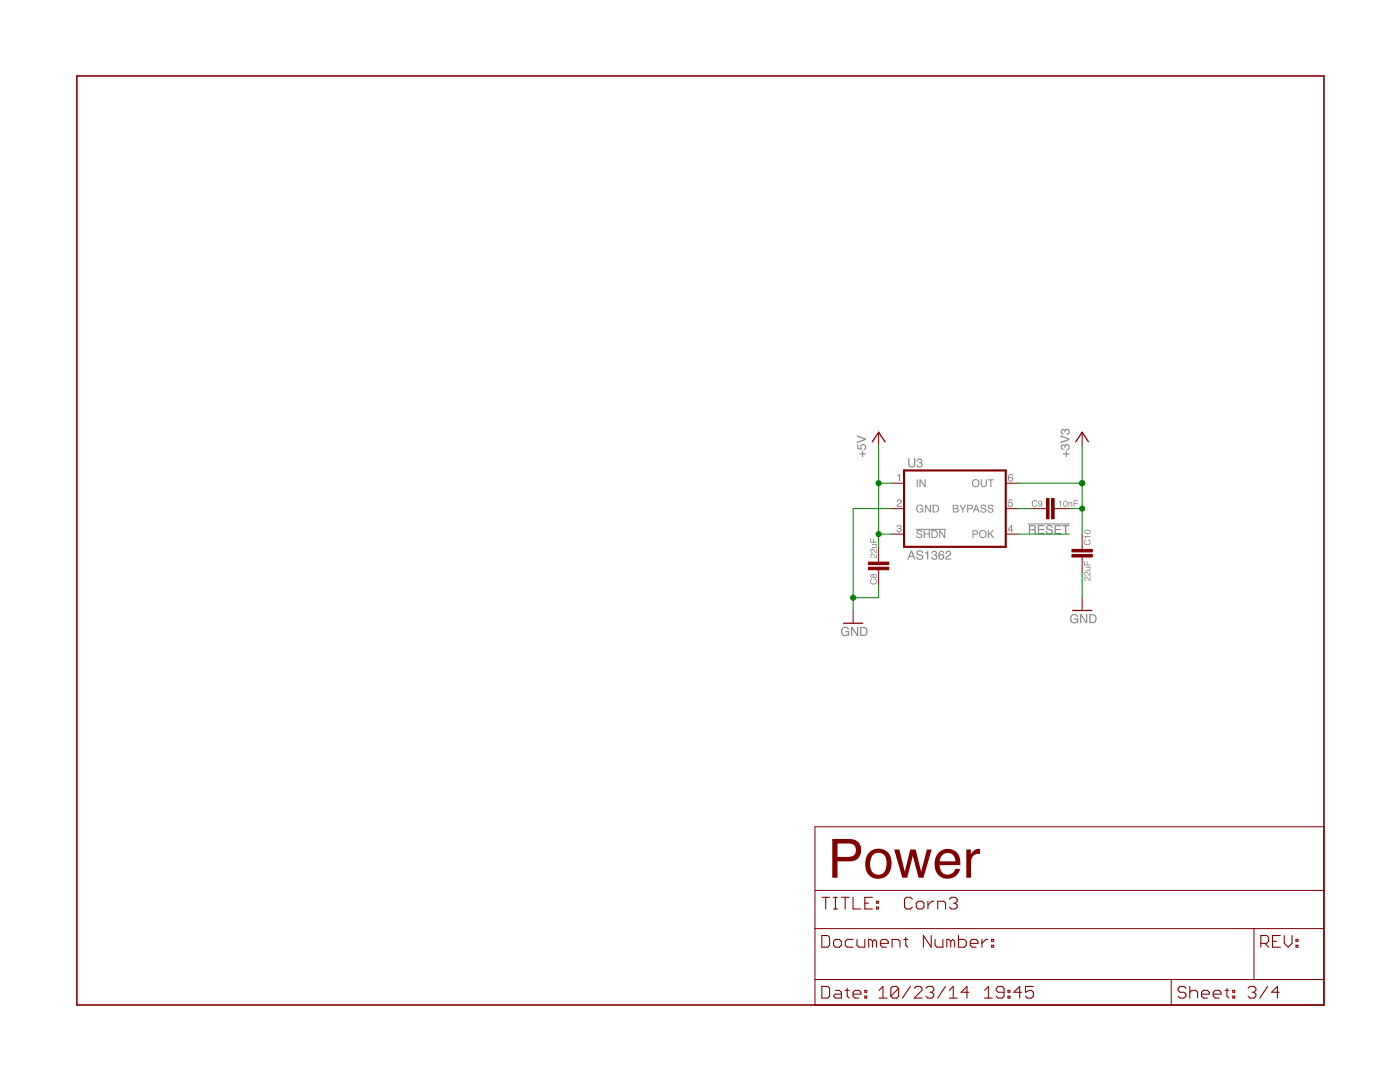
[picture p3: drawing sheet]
<svg xmlns="http://www.w3.org/2000/svg" width="279mm" height="216mm" viewBox="0 0 279 216" stroke-linecap="round" stroke-linejoin="round" font-family="sans-serif">
<g fill="#808080">
<path d="M213.8 122.8a.8 .8 0 0 1 1.4 .3h-.3a.62 .62 0 0 0-.8-.3 .62 .62 0 0 0-.3 .9 .57 .57 0 0 0 .6 .5 .57 .57 0 0 0 .6-.6h-.6v-.2h.8v1h-.2v-.3a.88 .88 0 0 1-1.2 .1 .88 .88 0 0 1-.1-1.2zM215.6 122.6h.2l1 1.4v-1.4h.2v1.8h-.3l-.9-1.5v1.5h-.2zM217.6 122.8v1.3h.5a.7 .7 0 0 0 .5-.6 .7 .7 0 0 0-.5-.7zM217.4 122.6h.7a.91 .91 0 0 1 .8 .9 .91 .91 0 0 1-.8 .9h-.7z" fill-rule="evenodd"/>
<path d="M216.5 115.1a.73 .73 0 0 1 .9 .6l.1-.7h.1v.9l-.4-.2a.44 .44 0 0 0-.2-.4 .44 .44 0 0 0-.5 .1v.2l.3 .1v.2l-.1-.1a.42 .42 0 0 1-.2-.7zM216.5 114.1a.73 .73 0 0 1 .9 .6l.1-.6h.1v.8l-.4-.1a.44 .44 0 0 0-.2-.5 .44 .44 0 0 0-.5 .1v.2l.3 .1v.2h-.1a.42 .42 0 0 1-.2-.8zM216.7 113.1h.9v.2h-.1a.32 .32 0 0 1 .1 .3 .32 .32 0 0 1-.3 .3h-.6v-.2h.7l.1-.2-.1-.2h-.7zM216.3 111.9h.2v.8h.4v-.7h.1v.7h.6v.1h-1.3z" fill-rule="evenodd"/>
<path d="M168.1 125.3a.8 .8 0 0 1 1.3 .3h-.2a.62 .62 0 0 0-.8-.3 .62 .62 0 0 0-.3 .9 .57 .57 0 0 0 .6 .5 .57 .57 0 0 0 .5-.6h-.5v-.2h.8v1h-.2v-.2a.88 .88 0 0 1-1.3 0 .88 .88 0 0 1-.1-1.2zM169.9 125.1h.2l.9 1.5v-1.5h.3v1.8h-.3l-.9-1.5v1.5h-.2zM171.9 125.3v1.4h.4a.7 .7 0 0 0 .6-.7 .7 .7 0 0 0-.6-.7zM171.7 125.1h.7a.91 .91 0 0 1 .7 .9 .91 .91 0 0 1-.7 .9h-.7z" fill-rule="evenodd"/>
<path d="M212.2 90.5h.5v-.5h.2v.5h.5v.2h-.5v.5h-.2v-.5h-.5zM211.8 88.8l.3-.1 .4 .2a.58 .58 0 0 1 1 .1 .58 .58 0 0 1-.6 .8v-.2a.35 .35 0 0 0 .4-.5 .35 .35 0 0 0-.7 0v.2h-.2a.29 .29 0 0 0-.2-.4 .29 .29 0 0 0-.3 .3l.1 .3 .3 .1v.2a.58 .58 0 0 1-.6-.4 .58 .58 0 0 1 .1-.6zM211.6 86.9l1.8 .6v.3l-1.8 .6v-.2l1.6-.6-1.6-.5zM211.8 85.8l.3-.2 .4 .2a.58 .58 0 0 1 1 .2 .58 .58 0 0 1-.6 .8v-.3a.35 .35 0 0 0 .4-.5 .35 .35 0 0 0-.7 0v.3h-.2a.29 .29 0 0 0-.2-.4 .29 .29 0 0 0-.3 .2l.1 .4h.3v.2a.58 .58 0 0 1-.6-.3 .58 .58 0 0 1 .1-.6z" fill-rule="evenodd"/>
<path d="M171.5 90.5h.6v-.5h.2v.5h.5v.2h-.5v.5h-.2v-.5h-.6zM171.1 88.7h.2v.7l.5 .1a.61 .61 0 0 1 .3-.9 .61 .61 0 0 1 .8 .5 .61 .61 0 0 1-.5 .7v-.2a.38 .38 0 0 0 .1-.6 .38 .38 0 0 0-.6 0 .38 .38 0 0 0 .1 .5v.2l-.9-.1zM171 86.9l1.8 .6v.3l-1.8 .6v-.2l1.5-.6-1.5-.5z" fill-rule="evenodd"/>
<path d="M211.3 100.1l.5-.2v1.2h-.2v-.9h-.3zM212.3 100a.51 .51 0 0 1 .7 .1 .51 .51 0 0 1 0 .6 .44 .44 0 0 1-.5 .4 .44 .44 0 0 1-.3-.6zM212.5 100a.54 .54 0 0 0-.2 .6 .54 .54 0 0 0 .4 .4 .52 .52 0 0 0 .2-.6 .52 .52 0 0 0-.4-.4zM213.2 100.2l.2 .1a.33 .33 0 0 1 .4-.1 .33 .33 0 0 1 .2 .3v.6h-.2v-.6a.23 .23 0 0 0-.2-.2 .23 .23 0 0 0-.2 .3v.5h-.2zM214.3 99.8h.8v.2h-.7v.4h.7v.1h-.7v.6h-.1z" fill-rule="evenodd"/>
<path d="M173.8 110.6a.73 .73 0 0 1 .9 .5l.1-.6h.2v.8l-.4-.1a.44 .44 0 0 0-.3-.4 .44 .44 0 0 0-.4 0v.2l.3 .2v.1h-.2a.42 .42 0 0 1-.2-.7zM173.8 109.6a.73 .73 0 0 1 .9 .5l.1-.6h.2v.9l-.4-.2a.44 .44 0 0 0-.3-.4 .44 .44 0 0 0-.4 0v.2l.3 .2v.1h-.2a.42 .42 0 0 1-.2-.7zM174 108.6h1v.1h-.2a.32 .32 0 0 1 .2 .4 .32 .32 0 0 1-.3 .2h-.7v-.1l.7-.1 .1-.1-.1-.2-.7-.1zM173.7 107.4h.1v.7h.4v-.6h.2v.6h.6v.2h-1.3z" fill-rule="evenodd"/>
<path d="M216.4 107.8l.3-.1-.2 .2a.47 .47 0 0 0 .5 .7 .47 .47 0 0 0 .4-.7l-.2-.1v-.1a.61 .61 0 0 1 .4 .8 .61 .61 0 0 1-1 .2l-.3-.3zM216.4 106.9h1.2v.2h-.9v.3h-.1zM216.5 105.8a.66 .66 0 0 1 .7-.1 .66 .66 0 0 1 .4 .6 .68 .68 0 0 1-.7 .2 .68 .68 0 0 1-.5-.5zM216.6 106a.48 .48 0 0 0 .4 .4 .48 .48 0 0 0 .5-.4l-.5-.2z" fill-rule="evenodd"/>
<path d="M183 95.6h.2v1.6h-.2zM183.5 95.6h.3l.7 1.3v-1.3h.2v1.6h-.2l-.8-1.3v1.3h-.2z" fill-rule="evenodd"/>
<path d="M179.1 94.9l.5-.3v1.5h-.2v-1.1h-.3z" fill-rule="evenodd"/>
<path d="M183.1 100.9a.68 .68 0 0 1 1.1 .3h-.2a.58 .58 0 0 0-1 .1 .58 .58 0 0 0 .6 .8 .45 .45 0 0 0 .5-.5h-.5v-.2h.7v.9l-.2-.2a.77 .77 0 0 1-1.2-.1 .77 .77 0 0 1 .2-1.1zM184.6 100.7h.2l.8 1.3v-1.3h.2v1.6h-.2l-.8-1.3v1.3h-.2zM186.3 100.9v1.2h.4a.6 .6 0 0 0 .5-.6 .6 .6 0 0 0-.5-.6zM186.1 100.7h.7a.78 .78 0 0 1 .6 .8 .78 .78 0 0 1-.7 .8h-.6z" fill-rule="evenodd"/>
<path d="M179.2 99.7a.52 .52 0 0 1 .8 .3 .52 .52 0 0 1-.6 .7l-.2 .3h.8v.1h-1.1l.2-.4a.59 .59 0 0 0 .6-.8h-.4l-.1 .3h-.2z" fill-rule="evenodd"/>
<path d="M183 105.9l.5-.1a.5 .5 0 0 1 .5 .5h-.2a.36 .36 0 0 0-.3-.4 .36 .36 0 0 0-.4 .4l.1 .1a.66 .66 0 0 1 .8 .8 .66 .66 0 0 1-.7 .2 .66 .66 0 0 1-.4-.6h.2a.4 .4 0 0 0 .4 .4 .4 .4 0 0 0 .4-.4h-.1a.72 .72 0 0 1-.9-.8zM184.3 105.8h.3v.6h.8v-.6h.2v1.5h-.2v-.7h-.8v.7h-.3zM186.1 106v1.2h.4a.6 .6 0 0 0 .5-.6 .6 .6 0 0 0-.5-.6zM185.9 105.8h.6a.78 .78 0 0 1 .7 .8 .78 .78 0 0 1-.7 .7h-.6zM187.4 105.8h.3l.7 1.2v-1.2h.2v1.5h-.2l-.8-1.2v1.2h-.2z" fill-rule="evenodd"/>
</g>
<path d="M182.8 105.6h6" fill="none" stroke="#808080" stroke-width=".2"/>
<g fill="#808080">
<path d="M179.1 104.8a.43 .43 0 0 1 .7 0 .43 .43 0 0 1-.1 .6 .5 .5 0 0 1-.1 .9 .5 .5 0 0 1-.7-.5h.2a.3 .3 0 0 0 .5 .3 .3 .3 0 0 0 0-.6h-.3l.1-.1a.25 .25 0 0 0 .3-.2 .25 .25 0 0 0-.2-.3l-.3 .1-.1 .2h-.1z" fill-rule="evenodd"/>
<path d="M194.1 105.8h.7a.44 .44 0 0 1 .4 .4 .44 .44 0 0 1-.4 .5h-.5v.6h-.2zM194.3 106v.5h.4a.27 .27 0 0 0 .3-.3 .27 .27 0 0 0-.3-.2zM195.4 106.6a.8 .8 0 0 1 1.6 0 .8 .8 0 0 1-1.6 0zM195.6 106.5a.6 .6 0 0 0 1.2 0 .6 .6 0 0 0-1.2 0zM197.1 105.8h.2v.8l.8-.8h.3l-.7 .6 .7 .9h-.3l-.5-.7-.3 .2v.5h-.2z" fill-rule="evenodd"/>
<path d="M201.8 105l-.5 .7h.5zM201.8 104.7h.2v1h.2v.2h-.2v.3h-.2v-.3h-.7z" fill-rule="evenodd"/>
<path d="M190.4 100.9v.5h.3a.25 .25 0 0 0 .4-.3 .25 .25 0 0 0-.4-.2zM190.4 101.5v.6l.7-.1-.1-.4zM190.1 100.7h.7a.38 .38 0 0 1 .4 .3 .38 .38 0 0 1-.1 .4 .43 .43 0 0 1 .2 .6 .43 .43 0 0 1-.5 .3h-.7zM191.5 100.7h.2l.4 .8 .5-.8h.2l-.6 .9v.7h-.2v-.7zM193 100.7h.7a.44 .44 0 0 1 .5 .5 .44 .44 0 0 1-.5 .4h-.5v.7h-.2zM193.2 100.9v.5h.4a.27 .27 0 0 0 .4-.2 .27 .27 0 0 0-.4-.3zM194.8 101l-.2 .6h.5zM194.7 100.7h.3l.5 1.6h-.2l-.2-.5h-.6l-.1 .5h-.3zM195.8 100.8l.4-.1a.5 .5 0 0 1 .6 .5h-.2a.36 .36 0 0 0-.4-.3 .36 .36 0 0 0-.3 .3l.1 .1a.66 .66 0 0 1 .8 .8 .66 .66 0 0 1-.7 .2 .66 .66 0 0 1-.5-.5h.2a.4 .4 0 0 0 .4 .3 .4 .4 0 0 0 .4-.3v-.1a.72 .72 0 0 1-.9-.7zM197.3 100.8l.4-.1a.5 .5 0 0 1 .5 .5h-.2a.36 .36 0 0 0-.3-.3 .36 .36 0 0 0-.4 .3l.1 .1a.66 .66 0 0 1 .8 .8 .66 .66 0 0 1-.7 .2 .66 .66 0 0 1-.4-.5h.2a.4 .4 0 0 0 .4 .3 .4 .4 0 0 0 .4-.3l-.1-.1a.72 .72 0 0 1-.8-.7z" fill-rule="evenodd"/>
<path d="M201.3 99.7h.8v.2h-.6l-.1 .4a.52 .52 0 0 1 .7 .2 .52 .52 0 0 1-.3 .7 .52 .52 0 0 1-.6-.4h.2a.33 .33 0 0 0 .4 .1 .33 .33 0 0 0 .1-.5 .33 .33 0 0 0-.5 .1h-.2z" fill-rule="evenodd"/>
<path d="M194 96.4a.79 .79 0 0 1 1.5 0 .79 .79 0 0 1-1.5 0zM194.2 96.4a.59 .59 0 0 0 1.1 0 .59 .59 0 0 0-1.1 0zM195.7 95.6h.2v1a.4 .4 0 0 0 .4 .4 .4 .4 0 0 0 .4-.4v-1h.2v.9a.61 .61 0 0 1-.6 .7 .61 .61 0 0 1-.6-.7zM197.1 95.6h1.3v.2h-.5v1.4h-.3v-1.4h-.5z" fill-rule="evenodd"/>
<path d="M201.3 94.7l.2-.1a.44 .44 0 0 1 .7 .4l-.6-.2-.2 .5a.51 .51 0 0 1 .8 .2 .51 .51 0 0 1-.4 .7 .51 .51 0 0 1-.6-.6zM201.4 95.6a.32 .32 0 0 0 .6 0 .32 .32 0 0 0-.6 0z" fill-rule="evenodd"/>
<path d="M181.3 91.5h.2v1.1a.46 .46 0 0 0 .5 .5 .46 .46 0 0 0 .4-.5v-1.1h.3v1a.72 .72 0 0 1-.7 .8 .72 .72 0 0 1-.7-.8zM183.1 91.6a.5 .5 0 0 1 .8 0 .5 .5 0 0 1-.1 .7 .58 .58 0 0 1-.1 1 .58 .58 0 0 1-.8-.6h.2a.35 .35 0 0 0 .5 .4 .35 .35 0 0 0 .1-.6l-.3-.1v-.2a.29 .29 0 0 0 .4-.2 .29 .29 0 0 0-.3-.3l-.3 .1v.3h-.2z" fill-rule="evenodd"/>
<path d="M181.9 110.1l-.3 .8h.6zM181.8 109.9h.2l.7 1.8h-.3l-.2-.6h-.7l-.2 .6h-.2zM183.1 110a.7 .7 0 0 1 1.1 .4h-.2a.42 .42 0 0 0-.5-.4 .42 .42 0 0 0-.3 .4 1.45 1.45 0 0 1 1.1 .8 .73 .73 0 0 1-.8 .5 .73 .73 0 0 1-.7-.6h.3a.47 .47 0 0 0 .4 .4 .47 .47 0 0 0 .5-.4l-.4-.2a.55 .55 0 0 1-.6-.2 .55 .55 0 0 1 .1-.7zM184.6 110.3l.7-.4v1.8h-.3v-1.3h-.4zM186.1 110a.5 .5 0 0 1 .7 0 .5 .5 0 0 1 0 .7 .58 .58 0 0 1-.2 1 .58 .58 0 0 1-.8-.6h.3a.35 .35 0 0 0 .5 .4 .35 .35 0 0 0 0-.6l-.3-.1v-.1a.29 .29 0 0 0 .4-.3 .29 .29 0 0 0-.3-.3l-.3 .2v.2h-.2zM187.5 110.1l.6-.2 .3 .3v.2h-.2a.36 .36 0 0 0-.4-.3 .36 .36 0 0 0-.3 .5v.2a.58 .58 0 0 1 .9 .2 .58 .58 0 0 1-.4 .8 .58 .58 0 0 1-.7-.6v-.7zM187.5 111.1a.4 .4 0 0 0 .8 0 .4 .4 0 0 0-.8 0zM188.9 110a.6 .6 0 0 1 .9 .3 .6 .6 0 0 1-.6 .8l-.3 .3h.9v.3h-1.2a1.47 1.47 0 0 1 1-1.1 .35 .35 0 0 0-.3-.5 .35 .35 0 0 0-.4 .4h-.2z" fill-rule="evenodd"/>
<path d="M206.1 100l.2-.2h.4l.3 .4-.3-.2a.47 .47 0 0 0-.6 .5 .47 .47 0 0 0 .7 .4l.1-.3h.1a.61 .61 0 0 1-.8 .5 .61 .61 0 0 1-.2-1zM207.3 100a.5 .5 0 0 1 .6 0 .5 .5 0 0 1 .1 .7 .41 .41 0 0 1-.3 .4 .41 .41 0 0 1-.5-.3l.5 .2 .2-.5a.4 .4 0 0 1-.6 .1 .4 .4 0 0 1 0-.6zM207.3 100.3a.3 .3 0 0 0 .6 0 .3 .3 0 0 0-.6 0z" fill-rule="evenodd"/>
<path d="M173.8 115.7l.3-.2-.2 .3a.47 .47 0 0 0 .4 .7 .47 .47 0 0 0 .4-.7l-.2-.1v-.2a.61 .61 0 0 1 .4 .9 .61 .61 0 0 1-.9 .2l-.3-.4zM173.8 115a.25 .25 0 0 0 .5 0 .25 .25 0 0 0-.5 0zM174.4 114.9a.26 .26 0 0 0 .5 0 .26 .26 0 0 0-.5 0zM173.8 114.7l.2-.1 .3 .1a.38 .38 0 0 1 .6 0 .38 .38 0 0 1 0 .5 .38 .38 0 0 1-.6 0 .36 .36 0 0 1-.6 0 .36 .36 0 0 1 .1-.5z" fill-rule="evenodd"/>
<path d="M205.6 105v.6h.5a.31 .31 0 0 0 .4-.3 .31 .31 0 0 0-.3-.3zM205.3 104.8h.9a.49 .49 0 0 1 .5 .3 .49 .49 0 0 1-.2 .6l.2 .2 .1 .7h-.3l-.1-.7-.3-.1h-.5v.8h-.3zM207.1 104.8h1.3v.2h-1v.5h1v.3h-1v.6h1.1v.2h-1.4zM208.9 104.9a.7 .7 0 0 1 1.2 .4h-.3a.42 .42 0 0 0-.4-.4 .42 .42 0 0 0-.4 .5 1.45 1.45 0 0 1 1.1 .7 .73 .73 0 0 1-.7 .5 .73 .73 0 0 1-.7-.6h.2a.47 .47 0 0 0 .5 .4 .47 .47 0 0 0 .5-.4l-.4-.2a.55 .55 0 0 1-.6-.2 .55 .55 0 0 1 0-.7zM210.5 104.8h1.3v.2h-1.1v.5h1v.3h-1v.6h1.1v.2h-1.3zM212 104.8h1.4v.2h-.6v1.6h-.2v-1.6h-.6z" fill-rule="evenodd"/>
</g>
<path d="M205.1 104.5h8.3" fill="none" stroke="#808080" stroke-width=".2"/>
<path d="M166.1 167.4h3.5a2.23 2.23 0 0 1 2.3 2.2 2.23 2.23 0 0 1-2.3 2.3h-2.5v3.2h-1zM167.1 168.3v2.7h2.1a1.36 1.36 0 0 0 1.6-1.4 1.36 1.36 0 0 0-1.6-1.3zM174.3 170.5a2.82 2.82 0 0 0 .3 3.9 1.64 1.64 0 0 0 2.3-1.7 1.93 1.93 0 0 0-1.6-2.5zM173.4 170.2a2.66 2.66 0 0 1 3.3-.5 2.66 2.66 0 0 1 1.2 3 2.62 2.62 0 0 1-2.8 2.6 2.62 2.62 0 0 1-2.4-2.9l.2-1.5zM178.5 169.5h1l1.1 4.4 1.1-4.4h1l1.1 4.4 1.2-4.4h.9l-1.6 5.6h-1l-1.1-4.3-1.1 4.3h-1zM187.3 170.2a2.52 2.52 0 0 1 2.9-.6 2.52 2.52 0 0 1 1.5 2.6v.4h-4.2a1.61 1.61 0 0 0 1.2 1.9 1.61 1.61 0 0 0 1.9-1.1h1a2.58 2.58 0 0 1-3 1.9 2.58 2.58 0 0 1-2.1-2.9l.1-1zM188 170.7l-.3 .5-.1 .7h3.1a1.54 1.54 0 0 0-.9-1.6 1.54 1.54 0 0 0-1.8 .4zM192.8 169.5h.9v1a1.67 1.67 0 0 1 1.9-1.1v1a1.45 1.45 0 0 0-1.8 1.5v3.2h-1z" fill-rule="evenodd" fill="#800000"/>
<path d="M15.3 15.2h248.9v185.3h-248.9z" fill="none" stroke="#800000" stroke-width=".32"/>
<g fill="none" stroke="#800000" stroke-width=".2">
<path d="M175.3 86.3v2.5M177.9 96.4h2.5M200.7 96.4h2.6M216 86.3v2.5M175.3 109.1v3.1M175.3 113.7v3M177.9 101.5h2.5M177.9 106.6h2.5M200.7 101.5h2.6M200.7 106.6h2.6M205.8 101.5h3.1M210.4 101.5h3"/>
<path d="M216 106.6v3M216 111.1v3.1M216 119.3v2.5M170.3 121.8v2.6M162.6 165h101.6v35.5h-101.6zM162.6 177.7h101.6M162.6 185.3h101.6M162.6 195.5h101.6M233.7 195.5v5M250.3 185.3v10.2"/>
</g>
<g fill="none" stroke="#800000" stroke-width=".21">
<path d="M164 179h1.6M164.8 179v2.4M166.3 179h.8M166.7 179v2.4M167.9 179h1.6M168.7 179v2.4M170.2 179v2.4h1.6M174.1 179h-1.5v2.4h1.5M174.9 179.8h.4v.4h-.4zM182.1 179.4l-.4-.4h-.8l-.4 .4v1.6l.4 .4h.8l.4-.4M185.2 179.8v1.6M186.4 179.8h-.4l-.8 .8"/>
<path d="M189.5 179.4l.4-.4h.7l.4 .4v.4l-.4 .4M164 186.7h1.2l.4 .3v1.6l-.4 .4h-1.2zM164 196.8h1.2l.4 .4v1.6l-.4 .4h-1.2zM166.3 187.8l.4-.3h.8l.4 .3v.8l-.4 .4h-.8l-.4-.4zM166.3 181.4h.8M166.7 197.6h.8l.4 .4v1.2h-1.2l-.4-.4 .4-.4h1.2M168.7 197.6h.8M169.1 197.2v1.6l.4 .4M170.2 198.4h1.6v-.4l-.4-.4h-.8l-.4 .4v.8l.4 .4h.8M170.2 187.5h-1.1l-.4 .3v.8l.4 .4h1.1M171 187.5v1.1l.4 .4h1.2v-1.5M172.6 198.8h.4v.4h-.4z"/>
<path d="M172.6 197.6h.4v.4h-.4zM172.6 180.2h.8M174.1 187.8l-.3-.3h-.4v1.5M174.1 187.8l.4-.3 .4 .3v1.2M174.1 187.8v1.2M174.9 181h.4v.4h-.4zM175.4 199.2h1.6M175.4 197.6l.8-.8v2.4M175.7 188.2h1.6v-.4l-.4-.3h-.8l-.4 .3v.8l.4 .4h.8M178 189v-1.5h1.2l.4 .3v1.2M179.3 197.2v1.6l-.4 .4h-.7l-.4-.4M179.3 197.2l-.4-.4h-.7l-.4 .4v1.6"/>
<path d="M179.3 197.2l-1.5 1.6M180.4 187.5h.8M180.8 187v1.6l.4 .4M181.7 196.8l-1.6 2.4M182.5 197.2l.3-.4h.8l.4 .4v.4l-1.5 1.6h1.5M182.9 180.2l.3-.4h.8l.4 .4v.8l-.4 .4h-.8l-.3-.4zM184.8 197.2l.4-.4h.8l.4 .4v.4l-.4 .4M185.6 198h.4M185.8 186.7v2.3l-1.5-2.3v2.3M186 198l.4 .4v.4l-.4 .4h-.8l-.4-.4M186.6 187.5v1.1l.4 .4h1.2v-1.5M187.1 181.4v-1.6h1.2l.4 .4v1.2"/>
<path d="M188.7 196.8l-1.6 2.4M189.5 199.2h1.5M189.5 197.6l.7-.8v2.4M189.7 187.8l.4-.3 .4 .3v1.2M189.7 187.8l-.4-.3h-.3v1.5M189.7 187.8v1.2M190.3 180.2h.3M190.6 180.2l.4 .4v.4l-.4 .4h-.7l-.4-.4M191.3 186.7v2.3h1.2l.3-.4v-.8l-.3-.3h-1.2M193.4 198h-1.6l1.2-1.2v2.4M193.6 188.2h1.6v-.4l-.4-.3h-.8l-.4 .3v.8l.4 .4h.8M196 187.5v1.5"/>
<path d="M196.5 199.2h1.5M196.5 197.6l.8-.8v2.4M197.1 187.5h-.4l-.7 .7M197.9 188.6h.4v.4h-.4zM197.9 187.5h.4v.3h-.4zM200.4 198h-1.2l-.4-.4v-.4l.4-.4h.8l.4 .4v1.6l-.4 .4h-.8l-.4-.4M201.2 198.8h.3v.4h-.3zM201.2 197.6h.3v.4h-.3zM203.9 198h-1.6l1.2-1.2v2.4M206.2 196.8h-1.5v1.2l.7-.4h.4l.4 .4v.8l-.4 .4h-.7l-.4-.4M236.7 197.2l-.4-.4h-.8l-.4 .4v.4l.4 .4h.8l.4 .4v.4l-.4 .4h-.8l-.4-.4M237.4 198l.4-.4h.8l.4 .4v1.2"/>
<path d="M237.4 196.8v2.4M239.8 198.4h1.5v-.4l-.3-.4h-.8l-.4 .4v.8l.4 .4h.8M242.1 198.4h1.6v-.4l-.4-.4h-.8l-.4 .4v.8l.4 .4h.8M244.5 197.6h.8M244.9 197.2v1.6l.4 .4M246 198.8h.4v.4h-.4zM246 197.6h.4v.4h-.4zM249.1 197.2l.4-.4h.8l.3 .4v.4l-.3 .4M249.9 198h.4M250.3 198l.3 .4v.4l-.3 .4h-.8l-.4-.4M251.6 188.2h1.2l.4-.4v-.8l-.4-.3h-1.2v2.3M252.4 188.2l.8 .8"/>
<path d="M253 196.8l-1.6 2.4M254 187.8h.7M255.3 198h-1.5l1.1-1.2v2.4M255.5 186.7h-1.5v2.3h1.5M256.3 186.7v1.5l.8 .8 .8-.8v-1.5M258.6 188.6h.4v.4h-.4zM258.6 187.5h.4v.3h-.4z"/>
</g>
<path d="M174.1 88.2l1.2-1.9 1.3 1.9M214.7 88.2l1.3-1.9 1.2 1.9M168.4 124.4h3.8M214.1 121.8h3.8" fill="none" stroke="#800000" stroke-width=".25"/>
<g fill="#800000" stroke="#800000" stroke-width=".2">
<path d="M213.9 110.6h4.1v.5h-4.1z"/>
<path d="M213.9 109.6h4.1v.5h-4.1z"/>
<path d="M209.9 99.5h.5v4h-.5z"/>
<path d="M208.9 99.5h.5v4h-.5z"/>
<path d="M173.3 112.2h4.1v.5h-4.1z"/>
<path d="M173.3 113.2h4.1v.5h-4.1z"/>
</g>
<path d="M180.4 93.9h20.3v15.2h-20.3z" fill="none" stroke="#800000" stroke-width=".42"/>
<path d="M175.3 88.8v20.3M175.3 96.4h2.6M203.3 96.4h12.7M216 88.8v17.8M175.3 116.7v2.6h-5M175.3 106.6h2.6M177.9 101.5h-7.6v20.3M203.3 101.5h2.5M203.3 106.6h10.1M213.4 101.5h2.6M216 114.2v5.1" fill="none" stroke="#008000" stroke-width=".2"/>
<g fill="#008000" stroke="#008000" stroke-width=".2">
<circle cx="170.3" cy="119.3" r=".51"/>
<circle cx="175.3" cy="96.4" r=".51"/>
<circle cx="175.3" cy="106.6" r=".51"/>
<circle cx="216" cy="96.4" r=".51"/>
<circle cx="216" cy="101.5" r=".51"/>
</g>
</svg>
